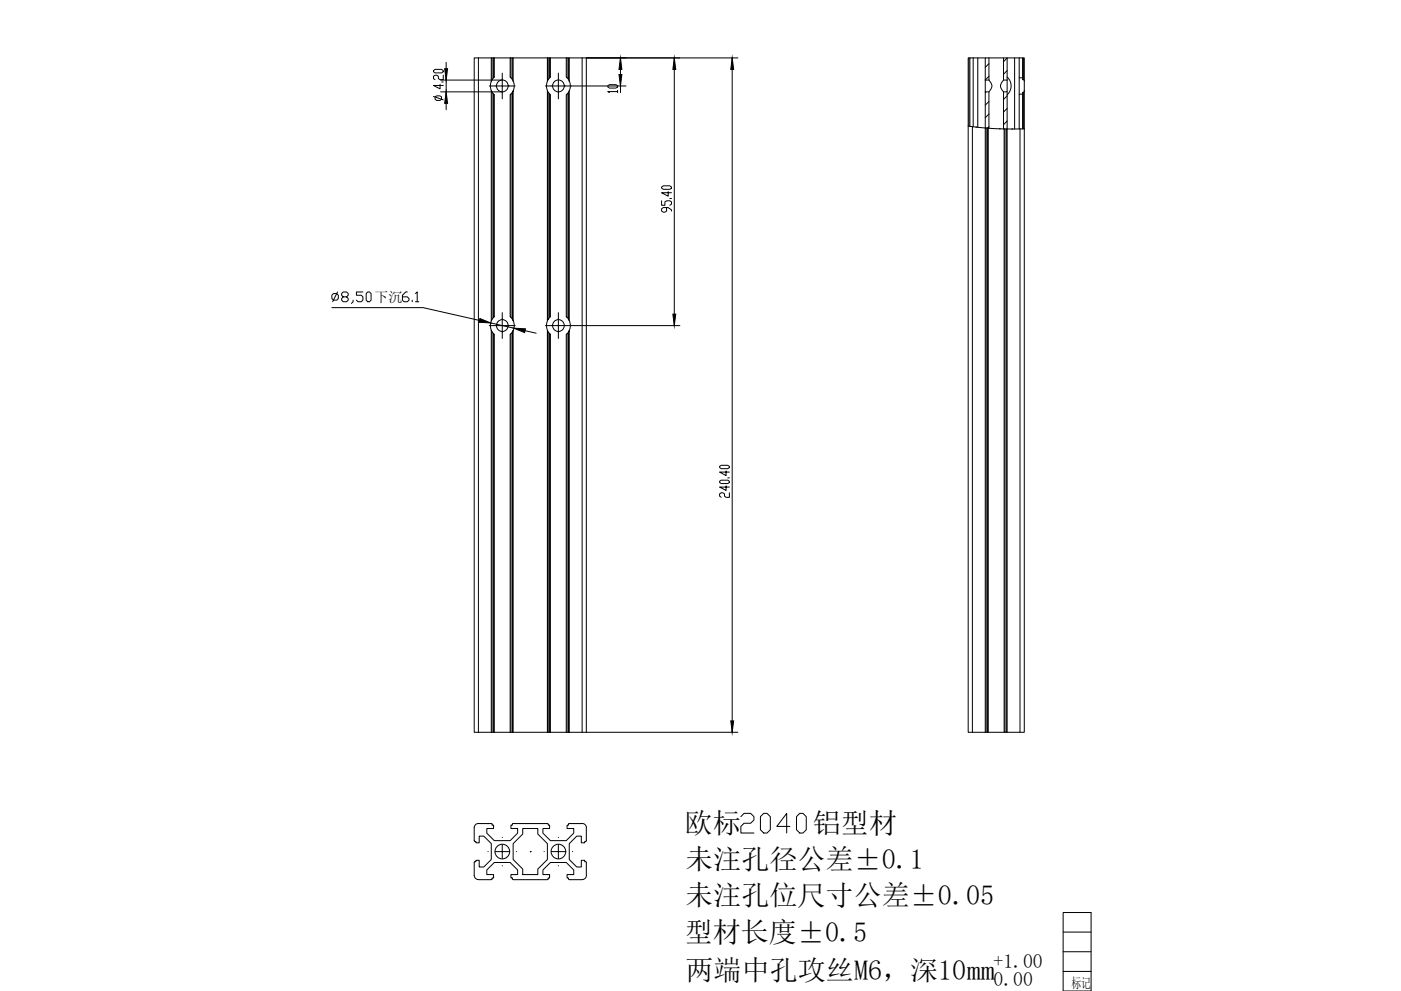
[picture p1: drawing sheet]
<svg xmlns="http://www.w3.org/2000/svg" width="594mm" height="420mm" viewBox="0 0 594 420" stroke-linecap="round" stroke-linejoin="round" font-family="sans-serif">
<defs><g id="words">
<g font-size="11.9">
<text x="290.3" y="353.2">欧标</text>
<text x="344.7" y="353.2">铝型材</text>
<text x="290.6" y="368.5">未注孔径公差±0.1</text>
<text x="290.6" y="383.8">未注孔位尺寸公差±0.05</text>
<text x="290.4" y="399.2">型材长度±0.5</text>
<text x="290.7" y="415.6">两端中孔攻丝M6，深10mm</text>
</g>
<g font-size="8.3">
<text x="421.3" y="410.4">+1.00</text>
<text x="421.3" y="418.1">0.00</text>
</g>
<g font-size="6">
<text x="158.7" y="127.9">下沉</text>
<text x="454.4" y="418.8">标记</text>
</g>
</g></defs>
<!-- layer: 5 -->
<path d="M450.8 386.9h11.9v33.3h-11.9zM450.8 395.2h11.9M450.8 403.5h11.9M450.8 411.9h11.9" fill="none" stroke="#000" stroke-width=".42"/>
<!-- layer: 0 -->
<g fill="none" stroke="#000" stroke-width=".42">
<path d="M202.9 24.6h-1.8v285.9h1.8M202.9 24.6v285.9M202.9 24.6h5.4M208.3 38.5l.4 .6v96.3l-.4 .6M208.3 24.6h.4v9.2l-.4 .7M208.3 24.6v9.9M208.3 38.5v97.5M208.4 34.4l-.5 1.7 .5 2.3M208.7 24.6h8.6M208.7 39.1l.9 1.1v94.1l-.3 .3M209.3 24.6v8.4M209.3 39.9v94.7"/>
<path d="M209.3 33l-.6 .7M209.6 24.6v8.1l-.3 .3M216.3 24.6l.1 8.1 .3 .3M216.7 24.6v8.4M216.7 39.9v94.7M216.7 33l.6 .7M217.3 39.1l-.9 1.1-.1 94.1 .4 .3M217.6 38.5v97.5l-.3-.6v-96.3zM217.6 24.6h-.3v9.2l.3 .7M217.6 24.6h14.5M217.6 24.6v9.9M217.6 34.4l.5 1.7-.5 2.3"/>
<path d="M232.1 38.5l.4 .6v96.3l-.4 .6zM232.1 24.6h.4v9.2l-.4 .7zM232.1 34.4l-.4 1.7 .4 2.3M232.5 24.6h8.5M232.5 39.1l.9 1.1v94.1l-.9 1M233 24.6v8.4M233 39.9v94.7M233.4 24.6v8.1l-.9 1M240.1 24.6v8.1M240.2 32.7l.3 .3M240.5 24.6v8.4M240.5 39.9v94.7"/>
<path d="M240.5 33l.6 .7M241.1 39.1l-.9 1.1M241.4 38.5l-.4 .6v96.3l.4 .6M241.4 24.6h-.4v9.2l.4 .7M241.4 24.6h5.4M241.4 24.6v9.9M241.4 38.5v97.5M241.4 34.4l.4 1.7-.4 2.3M246.8 24.6h1.8v285.9h-1.8M246.8 24.6v285.9M410.9 24.6v28.9M411.3 24.6h-.8v28.9"/>
<path d="M412.7 24.6h-1.4v29M412.7 24.6h1.9M412.7 24.6v29.1M417.8 34v4.9h1.6M417.8 24.6h-3.2v29.3M417.8 34h1.6M417.8 38.9v15.4M419.4 24.6h6.1v9.4l-.2 .3a2.95 2.95 0 0 0 .2 4.6v15.8M419.4 24.6v9.4l.3 .4a2.95 2.95 0 0 1-.3 4.5v15.5M419.4 24.6h-1.6v9.4M425.5 24.6h1.6v9.4M425.5 34h1.6"/>
<path d="M427.1 34v4.9h-1.6M427.1 24.6h3.1v30.1M427.1 38.9v271.6M427.1 32.7a5.1 5.1 0 0 1 0 7.5M430.2 24.6h2M432.2 24.6h1.4v8.4h-1.4M432.2 24.6v15.3M433.6 33v.8l.7 .3v4.4M433.6 24.6h.4v9.2M434 24.6h.3v9.9M434 39.2v15.4M434.3 38.5l-.2 .6-.5 .1v.7"/>
<path d="M434.3 38.5v16.1M240.1 40.2v94.1M410.5 53.5v257h1.8M410.5 53.5l1.8 .2M412.3 53.7l5.5 .6M412.3 53.7v256.8M417.8 54.3v256.2h-5.5M417.8 54.3h.4M418.2 54.3v256.2h-.4M418.2 54.3l.9 .1M418.8 54.4v256.1h-.6M419.1 54.4v256.1h-.3"/>
<path d="M419.1 54.4l6.7 .3M425.8 54.7v255.8h.3M425.8 54.7h.9M426.1 54.7v255.8h.6M426.7 54.7v255.8h.4M432.2 54.7v-14.8h1.4v14.8M432.5 54.7h-5.8M432.5 54.7v255.8h-5.4M434.3 54.6v255.9h-1.8M434.3 54.6l-1.8 .1M140.7 130.4h38.7l23.9 5.4M141.4 124.5h1.4l.7 .7v1.4l-.7 .7h-1.4l-.7-.7v-1.4z"/>
<path d="M143.1 123.8l-2 4.1M145.5 125.9l-.6-.7v-.7l.6-.7h1.4l.8 .7v.7l-.8 .7h-1.4l-.6 .7v.7l.6 .6h1.4l.8-.6v-.7l-.8-.7M149.7 127.3v.6l-.7 .8M153.9 123.8h-2.8v1.4h2.1l.7 .7v1.4l-.7 .6h-1.4l-.7-.6M155.3 124.5l.7-.7h.7l.7 .7v2.8l-.7 .6h-.7l-.7-.6zM172.7 123.8h-.7l-1.4 1.4v2.1l.7 .6h1.4l.7-.6v-.7l-.7-.7h-2.1M174.8 127.3v.6M176.2 124.5l.7-.7v4.1M176.2 127.9h1.4M208 136.9l9.9 2.2M208.4 136l-.5 1.7 .5 2.3M209.3 134.6l-.6 .7"/>
<path d="M216.7 134.6l.6 .7M217.6 136l.5 1.7-.5 2.3M232.1 136l-.4 1.7 .4 2.3M240.2 134.3l.3 .3M240.5 134.6l.6 .7M241.4 136l.4 1.7-.4 2.3M208.3 140l.4 .7v169.8h-.4M208.3 140v170.5M208.7 140.7l.6 .8M209.3 141.5v169M209.3 141.5l.3 .3M209.6 141.8v168.7"/>
<path d="M216.3 141.8v168.7M216.7 141.5v169M216.7 141.5l-.3 .3M217.3 140.7l-.6 .8M217.6 140v170.5h-.3v-169.8zM222.6 140.2l4.8 1.1M232.1 140l.4 .7v169.8h-.4zM232.5 140.7l.9 1.1M233 141.5v169M233.4 141.8v168.7M240.1 141.8v168.7M240.5 141.5v169"/>
<path d="M240.5 141.5l-.3 .3M241.1 140.7l-.6 .8M241.4 140v170.5h-.4v-169.8zM202.9 310.5h5.4M208.7 310.5h8.6M217.6 310.5h14.5M232.5 310.5h8.5M241.4 310.5h5.4M419.1 310.5h6.7M202.9 349.2h5.4M202.9 349.1l-.9 .3-.9 1v6.2l.7 .1v.6h1.4v-2.8h1.9l3.2 3.2v6.7l-3.2 3.2h-1.9v-2.9h-1.4v.6h-.5l-.2 .4v5.9l.5 .8 1.3 .6 5.4-.1 .4-.3M208.3 349.1l.4 .4"/>
<path d="M217.6 349.2h14.5M217.6 349.1l-.3 .7h-.6v1.5h2.8v1.9l-3.2 3.2h-6.7l-3.2-3.2v-1.9h2.9v-1.5h-.6v-.3M221.7 351.3h6.3v2.3l4.1 4.1v6.7l-4.1 4.1v2.3h-6.3v-2.3l-4.1-4.1v-6.7l4.1-4.1zM232.1 349.1l.3 .2 .1 .5h.5v1.5h-2.8v1.9l3.2 3.2h6.7l3.2-3.2v-1.9h-2.8v-1.5h.5l.4-.7M241.4 349.2h5.4M246.9 349.1l1.2 .5 .6 1.3M248.6 350.9v5.5M248.7 356.4l-.8 .3v.6h-1.4v-2.8h-1.9l-3.2 3.2v6.7l3.2 3.2h1.9v-2.9h1.4v.6h.6l.2 .4M314.2 346.2l1.3-1.4h2.8l1.4 1.4v1.4l-1.4 1.4h-2.8l-1.3 1.4v2.8h5.5M322.5 346.2l1.3-1.4h1.4l1.4 1.4v5.6l-1.4 1.4h-1.4l-1.3-1.4zM334.9 350.4h-5.5l4.2-5.6v8.4M337.7 346.2l1.4-1.4h1.4l1.4 1.4v5.6l-1.4 1.4h-1.4l-1.4-1.4z"/>
<path d="M208.7 372.6v-.4h.6v-1.4h-2.9v-1.9l3.2-3.2h6.7l3.2 3.2v1.9h-2.8v1.4h.6v.4M217.3 372.6l.3 .4 14.5-.1 .4-.3M224.9 361.1h.1M225 361.1l-.1 .1M232.5 372.6v-.4h.5v-1.4h-2.8v-1.9l3.2-3.2h6.7l3.2 3.2v1.9h-2.8v1.4h.5v.4M248.6 365.7v5.4M248.7 371.1l-.3 .9-1.1 .9-5.9 .1-.4-.4"/>
<circle cx="213" cy="36.4" r="2.5"/>
<circle cx="236.8" cy="36.4" r="2.5"/>
<circle cx="213" cy="138" r="2.5"/>
<circle cx="236.8" cy="138" r="2.5"/>
<circle cx="213" cy="361" r="3.1"/>
<circle cx="236.8" cy="361" r="3.1"/>
</g>
<!-- layer: 10 -->
<path d="M188.6 29.1h1.2l-.6 4.9zM189.2 38.9l.6 4.9h-1.2zM262.5 31.6h1.2l-.6 4.8zM263.1 24.6l.6 4.8h-1.2zM285.9 24.6l.7 4.8h-1.3zM310.5 24.6l.6 4.8h-1.2zM285.3 133.2h1.3l-.7 4.8zM309.9 305.6h1.2l-.6 4.9z" fill="#000" stroke="#000" stroke-width=".42"/>
<g fill="none" stroke="#000" stroke-width=".42">
<path d="M183.8 29.9l.7-.5h2.8l.7 .5v.5l-.7 .5h-2.8l-.7-.5zM186.6 35.7v2l-2.8-1.5h4.2M186.8 34h26.2M186.8 38.9h26.2M187.3 34.8h.7M188 31.9v1.9h-1.4l-.7-.5v-1l-.7-.4h-.7l-.7 .4v1l.7 .5M189.2 26.4v20.1M213 31v5.4h-5.5M218.4 36.4h-5.4v5.5M236.8 31v5.4h-5.5M248.6 24.6h64.3M257.7 36.4l.7-.5h2.8l.7 .5v.5l-.7 .4h-2.8l-.7-.4z"/>
<path d="M261.9 38.8h-4.2l.7 .5M261.9 38.3v1M263.1 24.6v14.7M265.5 36.4h-28.7v5.5M285.9 24.6v113.4M310.5 24.6v285.9M418.1 38.9l-.3 .3M419.4 27l-1.6 1.5M419.4 32.3l-1.6 1.6M427.1 24.6l-1.6 1.6M427.1 29.9l-1.6 1.6M183.8 40.9l4.2 1.4"/>
<path d="M184.5 41.1l.7-.5h1.4l.6 .5v1l-.6 .5h-1.4l-.7-.5zM413.8 53.9h.1M418.7 54.3h.1M419.4 43l-1.6 1.6M419.4 48.3l-1.6 1.6M419.4 53.7l-.7 .6M423.8 54.6h.1M427.1 40.6l-1.6 1.6M427.1 46l-1.6 1.5M427.1 51.3l-1.6 1.6M429 54.7h.1M280.5 79.3l.8-.5h2.7l.7 .5v.5l-.7 .5h-2.7l-.8-.5z"/>
<path d="M280.5 85.1v1.9h1.4v-1.4l.8-.5h1.3l.7 .5v1l-.7 .4M282.7 88v1.5l-.8 .5h-.6l-.8-.5v-1l.8-.5h2l1.4 1v.5M283.3 81.2v2l-2.8-1.5h4.2M284 84.2h.7M213 132.5v5.5h-5.5M218.4 138h-5.4v5.5M236.8 132.5v5.5h-5.5M288.3 138h-51.5v5.5M305.1 197.7l.7-.4h2.8l.7 .4v.5l-.7 .5h-2.8l-.7-.5zM307.9 199.7v1.9l-2.8-1.4h4.2M305.1 204l.7-.4h2.8l.7 .4v.6l-.7 .4h-2.8l-.7-.4zM307.9 206v1.9l-2.8-1.4h4.2"/>
<path d="M308.6 202.6h.7M309.3 208.9v2h-1.4l-.7-.5v-1l-.7-.5h-.7l-.7 .5v1l.7 .5M248.6 310.5h64.3M213 358.1v3h-3M213 355v.1M236.8 358.1v3h-3M236.8 355v.1M206.9 361.1h.1M213 367v.1M215.9 361.1h-2.9v2.9M218.9 361.1h.1M230.7 361.1h.1"/>
<path d="M236.8 367v.1M239.7 361.1h-2.9v2.9M242.7 361.1h.1"/>
</g>
<!-- layer: 0 -->
<path d="M203.5 135l4.5 1.9-4.9-.2zM217.9 139.1l4.9 .3-.3 1.6z" fill="#000" stroke="#000" stroke-width=".42"/>
<use href="#words"/>
</svg>
